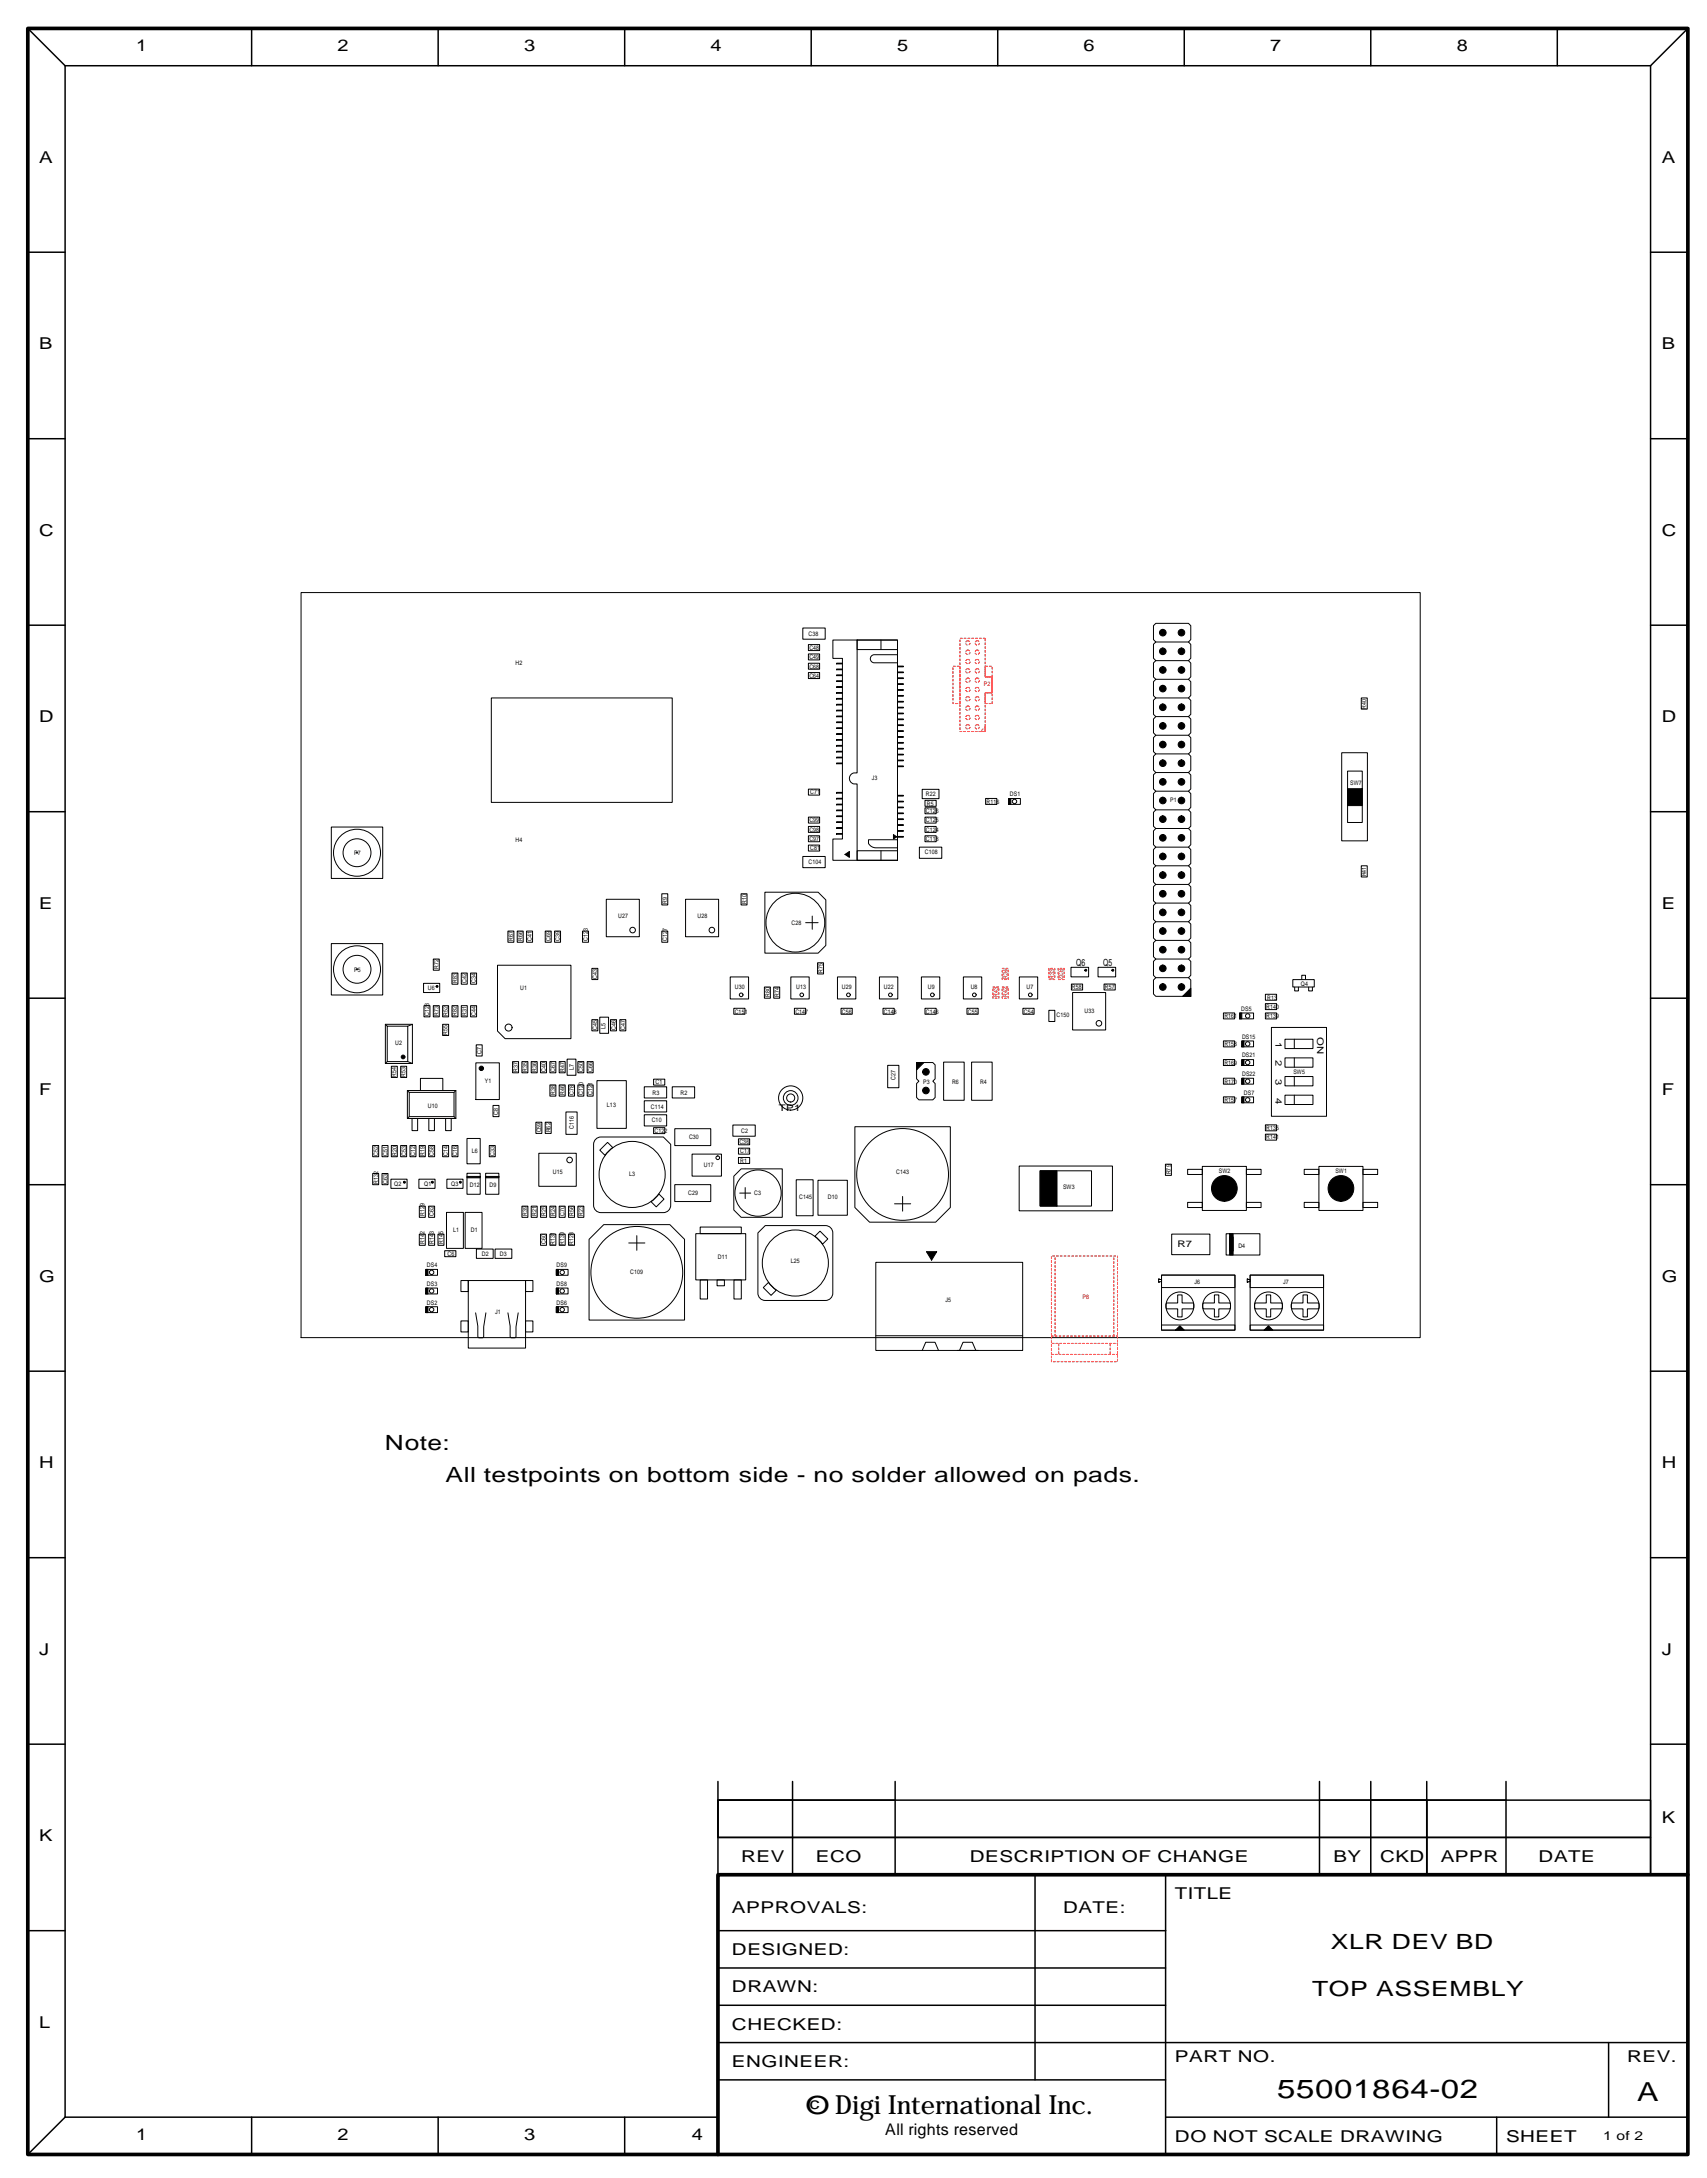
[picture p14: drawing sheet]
<svg xmlns="http://www.w3.org/2000/svg" width="232mm" height="297mm" viewBox="0 0 232 297" stroke-linecap="round" stroke-linejoin="round" font-family="sans-serif">
<defs><g id="words">
<g font-size="3.6">
<text x="173.9" y="285.8">55001864-02</text>
<text x="222.9" y="286.2">A</text>
</g>
<text font-size="3.4" x="109.7" y="287.9">ODigi International Inc.</text>
<g font-size="2.9">
<text x="52.4" y="197.4">Note:</text>
<text x="60.7" y="201.9">All testpoints on bottom side - no solder allowed on pads.</text>
<text x="181.2" y="265.5">XLR DEV BD</text>
<text x="178.7" y="271.9">TOP ASSEMBLY</text>
</g>
<g font-size="2.2">
<text x="18.5" y="6.9">1</text>
<text x="46" y="6.9">2</text>
<text x="71.4" y="6.9">3</text>
<text x="96.8" y="6.9">4</text>
<text x="122.2" y="6.9">5</text>
<text x="147.6" y="6.9">6</text>
<text x="173" y="6.9">7</text>
<text x="198.4" y="6.9">8</text>
<text x="5.3" y="22.2">A</text>
<text x="226.3" y="22.2">A</text>
<text x="5.3" y="47.6">B</text>
<text x="226.3" y="47.6">B</text>
<text x="5.3" y="73">C</text>
<text x="226.3" y="73">C</text>
<text x="5.3" y="98.4">D</text>
<text x="226.3" y="98.4">D</text>
<text x="5.3" y="123.8">E</text>
<text x="226.3" y="123.8">E</text>
<text x="5.3" y="149.2">F</text>
<text x="226.3" y="149.2">F</text>
<text x="5.3" y="174.6">G</text>
<text x="226.3" y="174.6">G</text>
<text x="5.3" y="200">H</text>
<text x="226.3" y="200">H</text>
<text x="5.3" y="225.4">J</text>
<text x="226.3" y="225.4">J</text>
<text x="5.3" y="250.8">K</text>
<text x="226.3" y="248.2">K</text>
<text x="100.9" y="253.6">REV</text>
<text x="111.1" y="253.6">ECO</text>
<text x="132.1" y="253.6">DESCRIPTION OF CHANGE</text>
<text x="181.6" y="253.6">BY</text>
<text x="187.9" y="253.6">CKD</text>
<text x="196.2" y="253.6">APPR</text>
<text x="209.5" y="253.6">DATE</text>
<text x="99.7" y="260.6">APPROVALS:</text>
<text x="144.8" y="260.6">DATE:</text>
<text x="160" y="258.6">TITLE</text>
<text x="99.7" y="266.3">DESIGNED:</text>
<text x="99.7" y="271.3">DRAWN:</text>
<text x="5.3" y="276.2">L</text>
<text x="99.7" y="281.5">ENGINEER:</text>
<text x="99.7" y="276.4">CHECKED:</text>
<text x="160" y="280.9">PART NO.</text>
<text x="221.6" y="280.9">REV.</text>
<text x="110.2" y="287.2">c</text>
<text x="18.5" y="291.4">1</text>
<text x="46" y="291.4">2</text>
<text x="71.4" y="291.4">3</text>
<text x="94.2" y="291.4">4</text>
<text x="120.5" y="290.8">All rights reserved</text>
<text x="160" y="291.7">DO NOT SCALE DRAWING</text>
<text x="205.1" y="291.7">SHEET</text>
</g>
<text font-size="1.7" x="218.3" y="291.4">1 of 2</text>
<g font-size="1.3">
<text x="146.5" y="131.6">Q6</text>
<text x="150.2" y="131.6">Q5</text>
</g>
<g font-size="1.2">
<text x="173.7" y="141.9" transform="rotate(90 173.7 141.9)">1</text>
<text x="179.4" y="141.2" transform="rotate(90 179.4 141.2)">ON</text>
<text x="173.7" y="144.4" transform="rotate(90 173.7 144.4)">2</text>
<text x="173.7" y="146.9" transform="rotate(90 173.7 146.9)">3</text>
<text x="173.7" y="149.5" transform="rotate(90 173.7 149.5)">4</text>
<text x="106.1" y="151.3">TP1</text>
<text x="160.4" y="169.8">R7</text>
</g>
<g font-size=".8">
<text x="110.1" y="86.6">C38</text>
<text x="110.2" y="89.8">C49</text>
<text x="110.2" y="88.5">C48</text>
<text x="70.2" y="90.6">H2</text>
<text x="110.2" y="91.1">C68</text>
<text x="110.2" y="92.3">C64</text>
<text x="186" y="96.5" transform="rotate(-90 186 96.5)">R40</text>
<text x="118.7" y="106.3">J3</text>
<text x="183.9" y="106.9">SW7</text>
<text x="110.2" y="113.3">C98</text>
<text x="110.2" y="112">C99</text>
<text x="110.3" y="108.2">C71</text>
<text x="126.1" y="112">C125</text>
<text x="126.1" y="113.3">C124</text>
<text x="126.1" y="110.7">C126</text>
<text x="126.1" y="108.5">R22</text>
<text x="126.2" y="109.7">R5</text>
<text x="134.3" y="109.5">R116</text>
<text x="137.5" y="108.5">DS1</text>
<text x="159.4" y="109.2">P1</text>
<text x="48.2" y="116.5">P7</text>
<text x="70.2" y="114.7">H4</text>
<text x="110.1" y="117.7">C104</text>
<text x="110.2" y="114.6">C97</text>
<text x="110.3" y="115.8">C81</text>
<text x="126" y="116.3">C108</text>
<text x="126.1" y="114.6">C118</text>
<text x="186" y="119.4" transform="rotate(-90 186 119.4)">R41</text>
<text x="84.2" y="125">U27</text>
<text x="90.8" y="123.1" transform="rotate(-90 90.8 123.1)">R9</text>
<text x="95" y="125">U28</text>
<text x="101.6" y="123.1" transform="rotate(-90 101.6 123.1)">R10</text>
<text x="107.8" y="126">C28</text>
<text x="69.9" y="128.2" transform="rotate(-90 69.9 128.2)">R67</text>
<text x="71.2" y="128.2" transform="rotate(-90 71.2 128.2)">R66</text>
<text x="72.4" y="128.2" transform="rotate(-90 72.4 128.2)">C41</text>
<text x="75" y="128.2" transform="rotate(-90 75 128.2)">C69</text>
<text x="76.2" y="128.2" transform="rotate(-90 76.2 128.2)">C39</text>
<text x="80.1" y="128.2" transform="rotate(-90 80.1 128.2)">C123</text>
<text x="90.8" y="128.2" transform="rotate(-90 90.8 128.2)">C127</text>
<text x="48.2" y="132.3">P5</text>
<text x="58.3" y="134.9">U6</text>
<text x="59.7" y="132" transform="rotate(-90 59.7 132)">R72</text>
<text x="62.3" y="133.9" transform="rotate(-90 62.3 133.9)">R83</text>
<text x="63.5" y="133.9" transform="rotate(-90 63.5 133.9)">C42</text>
<text x="64.8" y="133.9" transform="rotate(-90 64.8 133.9)">C34</text>
<text x="70.8" y="134.9">U1</text>
<text x="81.3" y="133.3" transform="rotate(-90 81.3 133.3)">C43</text>
<text x="100.1" y="134.7">U30</text>
<text x="104.8" y="135.8" transform="rotate(-90 104.8 135.8)">R80</text>
<text x="106.1" y="135.8" transform="rotate(-90 106.1 135.8)">R74</text>
<text x="108.4" y="134.7">U13</text>
<text x="112.1" y="132.5" transform="rotate(-90 112.1 132.5)">R75</text>
<text x="114.7" y="134.7">U29</text>
<text x="120.4" y="134.7">U22</text>
<text x="126.3" y="134.7">U9</text>
<text x="132.2" y="134.7">U8</text>
<text x="139.8" y="134.7">U7</text>
<text x="146" y="134.7">R58</text>
<text x="147.7" y="137.9">U33</text>
<text x="150.5" y="134.7">R57</text>
<text x="169" y="137.7">DS5</text>
<text x="172.4" y="137.4">R140</text>
<text x="172.6" y="136.1">R13</text>
<text x="177.1" y="134.2">Q4</text>
<text x="53.8" y="142.4">U2</text>
<text x="58.5" y="138.4" transform="rotate(-90 58.5 138.4)">C128</text>
<text x="59.7" y="138.4" transform="rotate(-90 59.7 138.4)">R73</text>
<text x="61" y="141" transform="rotate(-90 61 141)">R55</text>
<text x="61" y="138.4" transform="rotate(-90 61 138.4)">R52</text>
<text x="62.2" y="138.4" transform="rotate(-90 62.2 138.4)">R82</text>
<text x="63.5" y="138.4" transform="rotate(-90 63.5 138.4)">R31</text>
<text x="64.8" y="138.4" transform="rotate(-90 64.8 138.4)">C44</text>
<text x="65.6" y="143.6" transform="rotate(-90 65.6 143.6)">C7</text>
<text x="81.3" y="140.3" transform="rotate(-90 81.3 140.3)">C45</text>
<text x="82.5" y="140.1" transform="rotate(-90 82.5 140.1)">L5</text>
<text x="83.9" y="140.3" transform="rotate(-90 83.9 140.3)">C46</text>
<text x="85.1" y="140.3" transform="rotate(-90 85.1 140.3)">C47</text>
<text x="100.1" y="138">C151</text>
<text x="108.3" y="138">C147</text>
<text x="114.7" y="138">C56</text>
<text x="120.4" y="138">C148</text>
<text x="126.1" y="138">C146</text>
<text x="131.8" y="138">C55</text>
<text x="139.4" y="138">C54</text>
<text x="143.9" y="138.6">C150</text>
<text x="166.7" y="142.5">R158</text>
<text x="166.7" y="138.7">R161</text>
<text x="169.1" y="141.5">DS15</text>
<text x="172.4" y="138.7">R139</text>
<text x="54" y="146.7" transform="rotate(-90 54 146.7)">R54</text>
<text x="55.2" y="146.7" transform="rotate(-90 55.2 146.7)">R53</text>
<text x="66" y="147.4">Y1</text>
<text x="70.5" y="146" transform="rotate(-90 70.5 146)">R37</text>
<text x="71.8" y="146" transform="rotate(-90 71.8 146)">R35</text>
<text x="73.1" y="146" transform="rotate(-90 73.1 146)">R36</text>
<text x="74.3" y="146" transform="rotate(-90 74.3 146)">C40</text>
<text x="75.6" y="149.2" transform="rotate(-90 75.6 149.2)">R38</text>
<text x="75.6" y="146" transform="rotate(-90 75.6 146)">C67</text>
<text x="76.9" y="149.2" transform="rotate(-90 76.9 149.2)">R46</text>
<text x="76.9" y="146" transform="rotate(-90 76.9 146)">R47</text>
<text x="78.1" y="149.2" transform="rotate(-90 78.1 149.2)">C78</text>
<text x="78.1" y="145.7" transform="rotate(-90 78.1 145.7)">L7</text>
<text x="79.4" y="149.2" transform="rotate(-90 79.4 149.2)">C120</text>
<text x="79.4" y="146" transform="rotate(-90 79.4 146)">C50</text>
<text x="80.7" y="149.2" transform="rotate(-90 80.7 149.2)">C121</text>
<text x="80.7" y="146" transform="rotate(-90 80.7 146)">C66</text>
<text x="88.9" y="149.1">R3</text>
<text x="89.3" y="147.7">C1</text>
<text x="92.7" y="149.1">R2</text>
<text x="122" y="147.1" transform="rotate(-90 122 147.1)">C27</text>
<text x="125.7" y="147.6">P3</text>
<text x="129.6" y="147.6">R6</text>
<text x="133.5" y="147.6">R4</text>
<text x="166.7" y="145">R169</text>
<text x="166.7" y="147.6">R170</text>
<text x="169.1" y="146.6">DS22</text>
<text x="169.1" y="144">DS21</text>
<text x="169.4" y="149.1">DS7</text>
<text x="176.1" y="146.3">SW5</text>
<text x="58.3" y="150.9">U10</text>
<text x="67.9" y="151.8" transform="rotate(-90 67.9 151.8)">C8</text>
<text x="73.7" y="154.2" transform="rotate(-90 73.7 154.2)">C59</text>
<text x="75" y="154.2" transform="rotate(-90 75 154.2)">R62</text>
<text x="78.1" y="153.7" transform="rotate(-90 78.1 153.7)">C116</text>
<text x="82.7" y="150.7">L13</text>
<text x="88.6" y="151">C114</text>
<text x="88.7" y="152.8">C10</text>
<text x="89.1" y="154.3">C122</text>
<text x="93.8" y="155.2">C30</text>
<text x="100.7" y="155.8">C36</text>
<text x="100.9" y="154.3">C2</text>
<text x="166.7" y="150.1">R157</text>
<text x="172.4" y="153.9">R135</text>
<text x="172.4" y="155.2">R141</text>
<text x="51.5" y="161.2" transform="rotate(-90 51.5 161.2)">R132</text>
<text x="51.5" y="157.4" transform="rotate(-90 51.5 157.4)">C52</text>
<text x="52.7" y="161.2" transform="rotate(-90 52.7 161.2)">C63</text>
<text x="52.7" y="157.4" transform="rotate(-90 52.7 157.4)">C51</text>
<text x="53.7" y="161.5">Q2</text>
<text x="54" y="157.4" transform="rotate(-90 54 157.4)">R20</text>
<text x="55.3" y="157.4" transform="rotate(-90 55.3 157.4)">C53</text>
<text x="56.6" y="157.4" transform="rotate(-90 56.6 157.4)">C12</text>
<text x="57.8" y="161.5">Q1</text>
<text x="57.8" y="157.4" transform="rotate(-90 57.8 157.4)">R19</text>
<text x="59.1" y="157.4" transform="rotate(-90 59.1 157.4)">C58</text>
<text x="61" y="157.4" transform="rotate(-90 61 157.4)">C14</text>
<text x="61.4" y="161.5">Q3</text>
<text x="62.3" y="157.4" transform="rotate(-90 62.3 157.4)">C16</text>
<text x="64" y="161.7">D12</text>
<text x="64.2" y="157.1">L6</text>
<text x="66.7" y="161.7">D9</text>
<text x="67.4" y="157.4" transform="rotate(-90 67.4 157.4)">C33</text>
<text x="75.3" y="159.9">U15</text>
<text x="85.7" y="160.1">L3</text>
<text x="95.9" y="159">U17</text>
<text x="100.8" y="158.4">R1</text>
<text x="100.8" y="157.1">C17</text>
<text x="122" y="159.9">C143</text>
<text x="144.8" y="161.9">SW3</text>
<text x="159.4" y="160" transform="rotate(-90 159.4 160)">R79</text>
<text x="166" y="159.8">SW2</text>
<text x="181.8" y="159.8">SW1</text>
<text x="57.8" y="165.7" transform="rotate(-90 57.8 165.7)">R129</text>
<text x="59.1" y="165.7" transform="rotate(-90 59.1 165.7)">C62</text>
<text x="61.7" y="167.8">L1</text>
<text x="64.1" y="167.8">D1</text>
<text x="71.8" y="165.7" transform="rotate(-90 71.8 165.7)">R39</text>
<text x="73.1" y="165.7" transform="rotate(-90 73.1 165.7)">R21</text>
<text x="74.3" y="165.7" transform="rotate(-90 74.3 165.7)">R25</text>
<text x="75.6" y="165.7" transform="rotate(-90 75.6 165.7)">R24</text>
<text x="76.9" y="165.7" transform="rotate(-90 76.9 165.7)">C70</text>
<text x="78.1" y="165.7" transform="rotate(-90 78.1 165.7)">R56</text>
<text x="79.4" y="165.7" transform="rotate(-90 79.4 165.7)">R23</text>
<text x="93.7" y="162.8">C29</text>
<text x="102.7" y="162.8">C3</text>
<text x="108.8" y="163.3">C145</text>
<text x="112.8" y="163.3">D10</text>
<text x="57.8" y="169.5" transform="rotate(-90 57.8 169.5)">R142</text>
<text x="58.1" y="172.6">DS4</text>
<text x="59.1" y="169.5" transform="rotate(-90 59.1 169.5)">R143</text>
<text x="60.4" y="169.5" transform="rotate(-90 60.4 169.5)">R145</text>
<text x="60.9" y="171.1">C6</text>
<text x="65.6" y="171.1">D2</text>
<text x="68" y="171.1">D3</text>
<text x="74.3" y="169.5" transform="rotate(-90 74.3 169.5)">C60</text>
<text x="75.6" y="169.5" transform="rotate(-90 75.6 169.5)">R131</text>
<text x="75.8" y="172.6">DS9</text>
<text x="76.8" y="169.5" transform="rotate(-90 76.8 169.5)">R130</text>
<text x="78.1" y="169.5" transform="rotate(-90 78.1 169.5)">R128</text>
<text x="85.8" y="173.5">C109</text>
<text x="97.8" y="171.5">D11</text>
<text x="107.7" y="172">L25</text>
<text x="168.6" y="169.9">D4</text>
<text x="58.1" y="177.7">DS2</text>
<text x="58.1" y="175.1">DS3</text>
<text x="67.4" y="178.9">J1</text>
<text x="75.8" y="177.7">DS6</text>
<text x="75.8" y="175.1">DS8</text>
<text x="128.8" y="177.3">J5</text>
<text x="162.7" y="174.9">J6</text>
<text x="174.7" y="174.9">J7</text>
</g>
<g font-size=".8" fill="#f00">
<text x="134" y="93.5">P2</text>
<text x="135.9" y="135.8" transform="rotate(-90 135.9 135.8)">R43</text>
<text x="137.2" y="135.8" transform="rotate(-90 137.2 135.8)">R42</text>
<text x="137.2" y="133.3" transform="rotate(-90 137.2 133.3)">R34</text>
<text x="143.6" y="133.3" transform="rotate(-90 143.6 133.3)">R33</text>
<text x="144.2" y="132" transform="rotate(90 144.2 132)">R32</text>
<text x="147.4" y="176.9">P8</text>
</g>
</g></defs>
<g fill="none" stroke="#000" stroke-width=".14">
<path d="M41 80.7h152.4v101.5h-152.4zM66.9 95.1h24.6v14.2h-24.6zM109.3 85.5h3.1v1.6h-3.1zM110.1 90.3h1.5v.8h-1.5zM110.1 89.1h1.5v.8h-1.5zM110.1 91.6h1.5v.8h-1.5zM110.1 87.8h1.5v.8h-1.5zM113.4 87.2h8.8v30h-8.8v-2.9h1.3v-24.6h-1.3zM116.7 87.2h5.5v1.3h-5.5zM116.7 87.2v18.1a.79 .79 0 0 0-1 .7 .79 .79 0 0 0 1 .8v10.4M120 87.2v1.3M122.2 90.3h-3.2a.55 .55 0 0 1-.5-.6 .55 .55 0 0 1 .5-.5h3.2v1.1"/>
<path d="M157.1 85.2l.3-.3h4.4l.4 .3v1.9l-.4 .3 .4 .4v1.8l-.4 .4 .4 .3v1.9l-.4 .3 .4 .3v1.9l-.4 .4 .4 .3v1.9l-.4 .3 .4 .3v1.9l-.4 .3 .4 .4v1.9l-.4 .3 .4 .3v1.9l-.4 .3 .4 .3v2l-.4 .3 .4 .3v1.9l-.4 .3 .4 .3v1.9l-.4 .3 .4 .4v1.8l-.4 .4 .4 .3v1.9l-.4 .3 .4 .3v1.9l-.4 .4 .4 .3v1.9l-.4 .3 .4 .3v1.9l-.4 .3 .4 .4v1.9l-.4 .3 .4 .3v1.9l-.4 .3 .4 .3v1.9l-.4 .4 .4 .3v2.2h-4.8l-.3-.3v-1.9l.3-.3-.3-.4v-1.9l.3-.3-.3-.3v-1.9l.3-.3-.3-.3v-1.9l.3-.4-.3-.3v-1.9l.3-.3-.3-.3v-1.9l.3-.3-.3-.4v-1.9l.3-.3-.3-.3v-1.9l.3-.3-.3-.4v-1.8l.3-.4-.3-.3v-1.9l.3-.3-.3-.3v-1.9l.3-.3-.3-.3v-2l.3-.3-.3-.3v-1.9l.3-.3-.3-.3v-1.9l.3-.4-.3-.3v-1.9l.3-.3-.3-.3v-1.9l.3-.3-.3-.3v-2l.3-.3-.3-.3v-1.9l.3-.3-.3-.4v-1.9l.3-.3-.3-.3zM157.4 92.5h4.4M157.4 97.6h4.4M157.4 90h4.4M157.4 95.1h4.4M157.4 87.4h4.4M185.4 95.1h.8v1.5h-.8zM45.1 112.6h7v7h-7zM48.5 116.1h.2M48.6 116v.2M109.3 116.6h3.1v1.6h-3.1zM110.1 113.8h1.5v.8h-1.5z"/>
<path d="M110.1 107.5h1.5v.8h-1.5zM110.1 112.6h1.5v.8h-1.5zM110.1 115.1h1.5v.8h-1.5zM110.1 111.3h1.5v.8h-1.5zM116.7 115.9h5.5v1.3h-5.5zM120 115.9v1.3M122.2 115.5h-2.9a.98 .98 0 0 1-1-1.1h3.9v1.1M125.2 115.4h3v1.5h-3zM125.6 107.5h2.3v1.3h-2.3zM126 111.3h1.5v.8h-1.5zM126 112.6h1.5v.8h-1.5zM126 113.8h1.5v.8h-1.5z"/>
<path d="M126 110h1.5v.8h-1.5zM126 109h1.5v.8h-1.5zM134.2 108.7h1.5v.9h-1.5zM137.4 108.8h1.6v.8h-1.6zM157.4 102.7h4.4M157.4 110.3h4.4M157.4 115.4h4.4M157.4 100.1h4.4M157.4 112.8h4.4M157.4 107.8h4.4M157.4 117.9h4.4M157.4 105.2h4.4"/>
<path d="M182.7 102.5h3.5v12h-3.5zM183.5 105h2v7h-2zM185.4 117.9h.8v1.5h-.8zM45.1 128.5h7v7h-7zM48.5 132h.2M48.6 131.9v.2M52.5 139.5h3.7v5.3h-3.7zM52.5 139.5l.2 .3M52.7 139.8h2.8v4.8h-2.8zM56.2 139.5l-.7 .3M57.7 133.9h2.2v1.3h-2.2zM57.7 137h.8v1.5h-.8z"/>
<path d="M59 130.6h.8v1.5h-.8zM59 137h.8v1.5h-.8zM60.3 137h.8v1.5h-.8zM60.3 139.5h.8v1.5h-.8zM61.5 132.5h.9v1.5h-.9zM61.5 137h.9v1.5h-.9zM62.8 137h.8v1.5h-.8zM62.8 132.5h.8v1.5h-.8zM64.1 132.5h.8v1.5h-.8zM64.1 137h.8v1.5h-.8zM67.7 131.5h10v10h-8.9l-1.1-1.1zM69.2 126.8h.8v1.5h-.8z"/>
<path d="M70.4 126.8h.8v1.5h-.8zM71.7 126.8h.8v1.5h-.8zM74.2 126.8h.9v1.5h-.9zM75.5 126.8h.8v1.5h-.8zM79.3 126.8h.8v1.5h-.8zM80.6 138.9h.8v1.5h-.8zM80.6 131.9h.8v1.5h-.8zM81.7 138.5h1.2v2.2h-1.2zM82.6 122.5h4.5v5.1h-4.5zM83.1 138.9h.8v1.5h-.8zM84.4 138.9h.8v1.5h-.8zM90.1 126.8h.8v1.5h-.8z"/>
<path d="M90.1 121.7h.8v1.6h-.8zM93.4 122.5h4.5v5.1h-4.5zM99.4 133.1h2.5v3h-2.5zM99.9 137.3h1.5v.8h-1.5zM100.9 121.7h.8v1.6h-.8zM104.1 134.4h.8v1.6h-.8zM104.2 121.5h7.2l1.1 1.1v6.2l-1.1 1h-7.2zM105.4 134.4h.8v1.6h-.8zM107.7 133.1h2.5v3h-2.5zM108.2 137.3h1.5v.8h-1.5zM109.7 125.7h1.7M110.6 124.8v1.8"/>
<path d="M111.3 131.1h.8v1.5h-.8zM114 133.1h2.5v3h-2.5zM114.5 137.3h1.6v.8h-1.6zM119.8 133.1h2.5v3h-2.5zM120.2 137.3h1.6v.8h-1.6zM125.5 133.1h2.5v3h-2.5zM126 137.3h1.5v.8h-1.5zM131.2 133.1h2.5v3h-2.5zM131.7 137.3h1.5v.8h-1.5zM138.8 133.1h2.5v3h-2.5zM139.3 137.3h1.5v.8h-1.5zM142.8 137.6h.8v1.5h-.8z"/>
<path d="M145.8 131.7h2.4v1.3h-2.4zM145.9 134h1.5v.8h-1.5zM146.1 135.2h4.5v5.1h-4.5zM149.5 131.7h2.4v1.3h-2.4zM150.3 134h1.6v.8h-1.6zM157.4 125.5h4.4M157.4 128.1h4.4M157.4 120.5h4.4M157.4 130.6h4.4M157.4 123h4.4M157.4 133.2h4.4M166.6 138h1.5v.8h-1.5z"/>
<path d="M168.8 138h1.9v.8h-1.9zM172.3 136.7h1.5v.8h-1.5zM172.3 135.4h1.5v.8h-1.5zM172.3 138h1.5v.8h-1.5zM173.1 139.9h7.5v12.1h-7.5zM176 133.4h3v1h-3zM176.3 134.5v.5h.5v-.5M177.3 133.4v-.6h.5v.6M178.2 134.5v.5h.5v-.5M50.7 156h.9v1.5h-.9zM50.7 159.8h.9v1.6h-.9zM52 156h.8v1.5h-.8z"/>
<path d="M52 159.8h.8v1.6h-.8zM52.7 144.6l-.2 .2M53.3 145.2h.8v1.5h-.8zM53.3 156h.8v1.5h-.8zM54.6 156h.8v1.5h-.8zM54.6 145.2h.8v1.5h-.8zM55.5 148.5h6.6v3.8h-6.6zM55.5 148.5l.2 .3h6.1l.3-.3M55.5 152.3l.2-.2h6.1l.3 .2M55.5 144.6l.7 .2M55.7 148.8v3.3M55.8 156h.8v1.5h-.8z"/>
<path d="M56.1 152.3v1.7h.8v-1.7M57.1 156h.8v1.5h-.8zM57.3 148.5v-1.6h3v1.6M58.4 156h.8v1.5h-.8zM58.4 152.3v1.7h.8v-1.7M60.3 156h.8v1.5h-.8zM60.7 152.3v1.7h.7v-1.7M61.5 156h.9v1.5h-.9zM61.8 148.8v3.3M63.6 155.1h1.8v3.4h-1.8zM63.6 159.8h1.8v2.9h-1.8zM64.8 144.8h3.2v5h-3.2z"/>
<path d="M64.8 142.3h.9v1.5h-.9zM66.1 159.8h1.8v2.9h-1.8zM66.6 156h.8v1.5h-.8zM67.1 150.6h.8v1.5h-.8zM69.8 144.6h.8v1.5h-.8zM71.1 144.6h.8v1.5h-.8zM72.3 144.6h.9v1.5h-.9zM73 152.8h.8v1.6h-.8zM73.4 157.1h5.1v4.5h-5.1zM73.6 144.6h.8v1.5h-.8zM74.2 152.8h.9v1.6h-.9zM74.9 144.6h.8v1.5h-.8z"/>
<path d="M74.9 147.8h.8v1.5h-.8zM76.1 144.6h.9v1.5h-.9zM76.1 147.8h.9v1.5h-.9zM77.1 151.4h1.5v3.1h-1.5zM77.2 144.2h1.2v2.2h-1.2zM77.4 147.8h.8v1.5h-.8zM78.7 144.6h.8v1.5h-.8zM78.7 147.8h.8v1.5h-.8zM80 144.6h.8v1.5h-.8zM80 147.8h.8v1.5h-.8zM81.1 155.1l.3-.2h.4h8.5l1 1v8.3a1 1 0 0 1-1 1h-8.5a1 1 0 0 1-1-1v-8.3l.1-.4zM81.3 147.2h4v6.5h-4z"/>
<path d="M82.7 155.6l.7 .7-1 1.1-.7-.8zM87.7 148h3.1v1.5h-3.1zM87.7 151.8h3.1v1.6h-3.1zM87.7 149.9h3.1v1.5h-3.1zM89 153.6h1.5v.8h-1.5zM89 147h1.5v.8h-1.5zM91.5 148h3.1v1.5h-3.1zM91.9 153.7h4.9v2.3h-4.9zM94.2 157.2h4v3h-4zM99.8 153.2h3v1.5h-3zM100.6 155.1h1.5v.8h-1.5zM100.6 157.6h1.5v.9h-1.5z"/>
<path d="M100.6 156.4h1.5v.8h-1.5zM116.4 153.5h13v11l-2 2h-9l-2-2zM120.9 145.1h1.5v3h-1.5zM124.8 144.7h2.2l.3 .3v1.9l-.3 .4 .3 .3v1.9l-.3 .3h-1.9l-.3-.3v-1.9l.3-.3-.3-.4zM128.5 144.7h2.8v5.2h-2.8zM132.3 144.7h2.8v5.2h-2.8zM138.8 158.8h12.7v6.1h-12.7zM141.6 159.5h7v4.8h-7zM158.7 158.6h.8v1.5h-.8zM161.7 159.3h2v.7h-2zM163.7 158.9h6v6h-6zM166.6 141.8h1.5v.8h-1.5z"/>
<path d="M166.6 149.4h1.5v.8h-1.5zM166.6 144.3h1.5v.8h-1.5zM166.6 146.8h1.5v.9h-1.5zM169.1 146.9h1.6v.8h-1.6zM169.1 149.4h1.6v.8h-1.6zM169.1 144.3h1.6v.8h-1.6zM169.1 141.8h1.6v.8h-1.6zM169.7 159.3h2v.7h-2zM172.3 153.2h1.5v.8h-1.5zM172.3 154.5h1.5v.8h-1.5zM175 141.5h3.8v1.3h-3.8zM175 144.1h3.8v1.2h-3.8z"/>
<path d="M175 146.6h3.8v1.3h-3.8zM175 149.2h3.8v1.2h-3.8zM176.3 141.5v1.3M176.3 144.1v1.2M176.3 146.6v1.3M176.3 149.2v1.2M177.6 159.3h2v.7h-2zM179.6 158.9h6v6h-6zM185.6 159.3h2v.7h-2zM53.2 160.6h2.2v1.2h-2.2zM57 160.6h2.2v1.2h-2.2zM57.1 168.1h.8v1.5h-.8z"/>
<path d="M57.1 164.3h.8v1.5h-.8zM58 178h1.6v.8h-1.6zM58 172.9h1.6v.8h-1.6zM58 175.4h1.6v.8h-1.6zM58.4 168.1h.8v1.5h-.8zM58.4 164.3h.8v1.5h-.8zM59.6 168.1h.9v1.5h-.9zM60.6 170.3h1.5v.9h-1.5zM60.8 165.1h2.3v4.9h-2.3zM60.9 160.6h2.2v1.2h-2.2zM62.8 174.4h1v1.5h-1zM62.8 179.9h1v1.5h-1z"/>
<path d="M63.3 165.1h2.3v4.9h-2.3zM63.8 174.4h7.8v9.2h-7.8zM64.8 178.8l.3 1.8v1.4l.2 .2h.4l.2-.2v-1.3l.3-1.9M64.9 170.1h2.3v1.3h-2.3zM67.4 170.1h2.3v1.3h-2.3zM69.2 178.8l.3 1.8v1.4l.2 .2h.4l.2-.2v-1.3l.3-1.9M71.1 164.3h.8v1.5h-.8zM71.6 174.4h1v1.5h-1zM71.6 179.9h1v1.5h-1zM72.3 164.3h.9v1.5h-.9zM73.6 168.1h.8v1.5h-.8zM73.6 164.3h.8v1.5h-.8z"/>
<path d="M74.9 164.3h.8v1.5h-.8zM74.9 168.1h.8v1.5h-.8zM75.8 178h1.6v.8h-1.6zM75.8 172.9h1.6v.8h-1.6zM75.8 175.4h1.6v.8h-1.6zM76.1 164.3h.9v1.5h-.9zM76.2 168.1h.8v1.5h-.8zM77.4 164.3h.8v1.5h-.8zM77.4 168.1h.8v1.5h-.8zM78.7 164.3h.8v1.5h-.8zM80.2 168.8l2-2h9l2 2v11h-13zM85.6 169.3h2.2"/>
<path d="M86.7 168.3v2M88.7 163.7l1-1.1 .7 .7-1 1.1zM91.9 161.3h4.9v2.3h-4.9zM94.7 168h6.8v6.3h-6.8zM95.3 167.1h5.6v.9h-5.6zM95.3 174.3h1v2.6h-1zM97.6 174.3h1v.8h-1zM99.9 160.2l1-1h5.6v6.6h-5.6l-1-1zM99.9 174.3h1v2.6h-1zM100.7 162.5h1.5M101.5 161.7v1.5M103.2 167.9l1-1h8.2a1 1 0 0 1 1 1v8.2a1 1 0 0 1-1 1h-8.2a1 1 0 0 1-1-1z"/>
<path d="M104.6 174.7l1.1 1-.7 .7-1.1-1zM108.4 160.7h2.3v4.9h-2.3zM111 168.4l.7-.7 1 1-.7 .7zM111.4 160.7h4v4.8h-4zM119.3 171.9h20v12h-20zM121.8 164h2.2M122.9 163v2M157.8 174.2h.1v.1h.3v.3h-.3v.1h-.1zM158.2 173.7h10v1.7h-10zM158.2 173.7h10v7.5h-10zM158.8 177.5h1.6v-1.1h.6v1.1h1.5v.8h-1.5v1.1h-.6v-1.1h-1.6zM159.6 168.1h5.2v2.8h-5.2z"/>
<path d="M161.7 163.8h2v.7h-2zM163.8 177.5h1.6v-1.1h.6v1.1h1.5v.8h-1.5v1.1h-.6v-1.1h-1.6zM167 168h4.6v2.9h-4.6zM169.7 163.8h2v.7h-2zM169.8 174.2h.1v.1h.3v.3h-.3v.1h-.1zM170.2 173.7h10v1.7h-10zM170.2 173.7h10v7.5h-10zM170.9 177.5h1.5v-1.1h.6v1.1h1.6v.8h-1.6v1.1h-.6v-1.1h-1.5zM175.9 177.5h1.5v-1.1h.6v1.1h1.6v.8h-1.6v1.1h-.6v-1.1h-1.5zM177.6 163.8h2v.7h-2zM185.6 163.8h2v.7h-2zM119.3 181.9h20"/>
<path d="M125.6 183.9l.5-1.1h1.2l.5 1.1M130.4 183.9h2.8M130.7 183.9l.4-1.1h1.3l.5 1.1M158.2 180.5h10v.7h-10zM170.2 180.5h10v.7h-10z"/>
<circle cx="48.6" cy="116.1" r="3.2"/>
<circle cx="48.6" cy="116.1" r="1.9"/>
<circle cx="138.2" cy="109.2" r=".3"/>
<circle cx="48.6" cy="132" r="3.2"/>
<circle cx="48.6" cy="132" r="1.9"/>
<circle cx="69.3" cy="140" r=".48"/>
<circle cx="86.1" cy="126.7" r=".38"/>
<circle cx="96.9" cy="126.7" r=".38"/>
<circle cx="100.9" cy="135.5" r=".25"/>
<circle cx="108.3" cy="125.7" r="4"/>
<circle cx="109.2" cy="135.5" r=".25"/>
<circle cx="115.5" cy="135.5" r=".25"/>
<circle cx="121.2" cy="135.5" r=".25"/>
<circle cx="127" cy="135.5" r=".25"/>
<circle cx="132.7" cy="135.5" r=".25"/>
<circle cx="140.3" cy="135.5" r=".25"/>
<circle cx="149.6" cy="139.4" r=".38"/>
<circle cx="169.9" cy="138.4" r=".3"/>
<circle cx="77.6" cy="158" r=".38"/>
<circle cx="86.1" cy="160" r="4.5"/>
<circle cx="97.7" cy="157.7" r=".25"/>
<circle cx="107.7" cy="149.5" r="1"/>
<circle cx="107.7" cy="149.5" r=".55"/>
<circle cx="107.7" cy="149.5" r="1.65"/>
<circle cx="122.9" cy="160" r="6.3"/>
<circle cx="169.9" cy="144.7" r=".3"/>
<circle cx="169.9" cy="142.2" r=".3"/>
<circle cx="169.9" cy="147.3" r=".3"/>
<circle cx="169.9" cy="149.8" r=".3"/>
<circle cx="58.8" cy="173.3" r=".3"/>
<circle cx="58.8" cy="175.8" r=".3"/>
<circle cx="58.8" cy="178.4" r=".3"/>
<circle cx="76.6" cy="178.4" r=".3"/>
<circle cx="76.6" cy="173.3" r=".3"/>
<circle cx="76.6" cy="175.8" r=".3"/>
<circle cx="86.7" cy="173.3" r="6.3"/>
<circle cx="103.2" cy="162.5" r="3.2"/>
<circle cx="108.3" cy="172" r="4.5"/>
<circle cx="160.7" cy="177.9" r="1.9"/>
<circle cx="165.7" cy="177.9" r="1.9"/>
<circle cx="172.7" cy="177.9" r="1.9"/>
<circle cx="177.7" cy="177.9" r="1.9"/>
</g>
<g fill="none" stroke="#000" stroke-width=".2">
<path d="M3.8 3.9l5.1 5.1M8.9 9h215.9M8.9 9v279.4M34.3 3.9v5.1M59.7 3.9v5.1M85.1 3.9v5.1M110.5 3.9v5.1M135.9 3.9v5.1M161.3 3.9v5.1M186.7 3.9v5.1M212.1 3.9v5.1M224.8 9v246.3"/>
<path d="M229.8 3.9l-5 5.1M3.8 34.4h5.1M224.8 34.4h5M3.8 59.8h5.1M224.8 59.8h5M3.8 85.2h5.1M224.8 85.2h5M3.8 110.6h5.1M224.8 110.6h5M3.8 136h5.1M224.8 136h5M3.8 161.4h5.1"/>
<path d="M224.8 161.4h5M3.8 186.8h5.1M224.8 186.8h5M3.8 212.2h5.1M224.8 212.2h5M3.8 237.6h5.1M224.8 237.6h5M97.8 245.2h10.1v5.1h-10.1zM97.8 245.2h127v5.1h-127zM97.8 255.3h60.9v7.7h-60.9zM97.8 255.3v-10.1h24.1v10.1h-14M97.8 242.6v2.6"/>
<path d="M107.9 250.3h116.9v5h-116.9zM107.9 242.6v2.6M121.9 242.6v2.6M140.9 255.3v28M179.7 255.3v-10.1h14.6v10.1h-5.1M179.7 242.6v2.6M186.7 255.3v-10.1h7.6v10.1h1.9M186.7 242.6v2.6M194.3 255.3v-10.1h10.8v10.1h-3.2M194.3 242.6v2.6M205.1 242.6v2.6M3.8 263h5.1"/>
<path d="M97.8 278.2h132M97.8 268h60.9M97.8 273.1h60.9M158.7 263v30.4M219.1 278.2v10.2M8.9 288.4l-5.1 5M8.9 288.4h88.9M34.3 288.4v5M59.7 288.4v5M85.1 288.4v5M97.8 283.3h60.9M158.7 288.4h71.1"/>
<path d="M203.8 288.4v5"/>
</g>
<path d="M3.8 3.9h226v289.5h-226zM229.8 255.3h-132v38.1" fill="none" stroke="#000" stroke-width=".5"/>
<g fill="#000" stroke="#000" stroke-width=".14">
<path d="M115.1 116.4l.6-.4v.8zM121.7 113.7l.4 .3-.4 .3zM161 135.7l1.2-1.1v1.1zM124.8 144.7h1l-1 1zM126.2 170.5h1.4l-.7 1.1zM160.7 180.6l.6 .6h-1.2zM172.7 180.6l.6 .6h-1.2z"/>
<path d="M113.9 93.5h.8v.1h-.8z" fill-rule="evenodd"/>
<path d="M113.9 99.1h.8v.1h-.8z" fill-rule="evenodd"/>
<path d="M113.9 98.3h.8v.1h-.8z" fill-rule="evenodd"/>
<path d="M113.9 97.5h.8v.1h-.8z" fill-rule="evenodd"/>
<path d="M113.9 96.7h.8v.1h-.8z" fill-rule="evenodd"/>
<path d="M113.9 95.9h.8v.1h-.8z" fill-rule="evenodd"/>
<path d="M113.9 95.1h.8v.1h-.8z" fill-rule="evenodd"/>
<path d="M113.9 94.3h.8v.1h-.8z" fill-rule="evenodd"/>
<path d="M113.9 92.7h.8v.1h-.8z" fill-rule="evenodd"/>
<path d="M113.9 91.9h.8v.1h-.8z" fill-rule="evenodd"/>
<path d="M113.9 91.1h.8v.1h-.8z" fill-rule="evenodd"/>
<path d="M113.9 90.3h.8v.1h-.8z" fill-rule="evenodd"/>
<path d="M122.2 93.9h.8v.1h-.8z" fill-rule="evenodd"/>
<path d="M122.2 99.5h.8v.1h-.8z" fill-rule="evenodd"/>
<path d="M122.2 98.7h.8v.1h-.8z" fill-rule="evenodd"/>
<path d="M122.2 97.9h.8v.1h-.8z" fill-rule="evenodd"/>
<path d="M122.2 97.1h.8v.1h-.8z" fill-rule="evenodd"/>
<path d="M122.2 96.3h.8v.1h-.8z" fill-rule="evenodd"/>
<path d="M122.2 95.5h.8v.1h-.8z" fill-rule="evenodd"/>
<path d="M122.2 94.7h.8v.1h-.8z" fill-rule="evenodd"/>
<path d="M122.2 93.1h.8v.1h-.8z" fill-rule="evenodd"/>
<path d="M122.2 92.3h.8v.1h-.8z" fill-rule="evenodd"/>
<path d="M122.2 91.5h.8v.1h-.8z" fill-rule="evenodd"/>
<path d="M122.2 90.7h.8v.1h-.8z" fill-rule="evenodd"/>
<path d="M113.9 113.5h.8v.1h-.8z" fill-rule="evenodd"/>
<path d="M113.9 112.7h.8v.1h-.8z" fill-rule="evenodd"/>
<path d="M113.9 111.9h.8v.1h-.8z" fill-rule="evenodd"/>
<path d="M113.9 111.1h.8v.1h-.8z" fill-rule="evenodd"/>
<path d="M113.9 110.3h.8v.1h-.8z" fill-rule="evenodd"/>
<path d="M113.9 109.5h.8v.1h-.8z" fill-rule="evenodd"/>
<path d="M113.9 103.9h.8v.1h-.8z" fill-rule="evenodd"/>
<path d="M113.9 103.1h.8v.1h-.8z" fill-rule="evenodd"/>
<path d="M113.9 102.3h.8v.1h-.8z" fill-rule="evenodd"/>
<path d="M113.9 101.5h.8v.1h-.8z" fill-rule="evenodd"/>
<path d="M113.9 100.7h.8v.1h-.8z" fill-rule="evenodd"/>
<path d="M113.9 99.9h.8v.1h-.8z" fill-rule="evenodd"/>
<path d="M113.9 108.7h.8v.1h-.8z" fill-rule="evenodd"/>
<path d="M113.9 107.9h.8v.1h-.8z" fill-rule="evenodd"/>
<path d="M122.2 113.9h.8v.1h-.8z" fill-rule="evenodd"/>
<path d="M122.2 113.1h.8v.1h-.8z" fill-rule="evenodd"/>
<path d="M122.2 112.3h.8v.1h-.8z" fill-rule="evenodd"/>
<path d="M122.2 111.5h.8v.1h-.8z" fill-rule="evenodd"/>
<path d="M122.2 110.7h.8v.1h-.8z" fill-rule="evenodd"/>
<path d="M122.2 109.9h.8v.1h-.8z" fill-rule="evenodd"/>
<path d="M122.2 104.3h.8v.1h-.8z" fill-rule="evenodd"/>
<path d="M122.2 103.5h.8v.1h-.8z" fill-rule="evenodd"/>
<path d="M122.2 102.7h.8v.1h-.8z" fill-rule="evenodd"/>
<path d="M122.2 101.9h.8v.1h-.8z" fill-rule="evenodd"/>
<path d="M122.2 101.1h.8v.1h-.8z" fill-rule="evenodd"/>
<path d="M122.2 100.3h.8v.1h-.8z" fill-rule="evenodd"/>
<path d="M122.2 109.1h.8v.1h-.8z" fill-rule="evenodd"/>
<path d="M122.2 108.3h.8v.1h-.8z" fill-rule="evenodd"/>
<path d="M137.4 108.8h.3v.8h-.3z" fill-rule="evenodd"/>
<path d="M183.5 107.4h2v2.3h-2z" fill-rule="evenodd"/>
<path d="M168.8 138h.3v.8h-.3z" fill-rule="evenodd"/>
<path d="M169.1 146.9h.3v.8h-.3z" fill-rule="evenodd"/>
<path d="M169.1 149.4h.3v.8h-.3z" fill-rule="evenodd"/>
<path d="M169.1 144.3h.3v.8h-.3z" fill-rule="evenodd"/>
<path d="M169.1 141.8h.3v.8h-.3z" fill-rule="evenodd"/>
<path d="M58 178h.3v.8h-.3z" fill-rule="evenodd"/>
<path d="M58 172.9h.3v.8h-.3z" fill-rule="evenodd"/>
<path d="M58 175.4h.3v.8h-.3z" fill-rule="evenodd"/>
<path d="M63.6 160.2h1.8v.2h-1.8z" fill-rule="evenodd"/>
<path d="M66.1 160.2h1.8v.2h-1.8z" fill-rule="evenodd"/>
<path d="M75.8 178h.3v.8h-.3z" fill-rule="evenodd"/>
<path d="M75.8 172.9h.3v.8h-.3z" fill-rule="evenodd"/>
<path d="M75.8 175.4h.3v.8h-.3z" fill-rule="evenodd"/>
<path d="M141.6 159.5h2.3v4.8h-2.3z" fill-rule="evenodd"/>
<path d="M167.4 168h.5v2.9h-.5z" fill-rule="evenodd"/>
<path d="M167.4 168.5h.5v1.9h-.5z" fill-rule="evenodd"/>
<circle cx="158.3" cy="91.2" r=".45"/>
<circle cx="158.3" cy="93.8" r=".45"/>
<circle cx="158.3" cy="98.9" r=".45"/>
<circle cx="158.3" cy="88.7" r=".45"/>
<circle cx="158.3" cy="86.2" r=".45"/>
<circle cx="158.3" cy="96.3" r=".45"/>
<circle cx="160.9" cy="93.8" r=".45"/>
<circle cx="160.9" cy="96.3" r=".45"/>
<circle cx="160.9" cy="88.7" r=".45"/>
<circle cx="160.9" cy="86.2" r=".45"/>
<circle cx="160.9" cy="98.9" r=".45"/>
<circle cx="160.9" cy="91.2" r=".45"/>
<circle cx="158.3" cy="109" r=".45"/>
<circle cx="158.3" cy="106.5" r=".45"/>
<circle cx="158.3" cy="114.1" r=".45"/>
<circle cx="158.3" cy="101.4" r=".45"/>
<circle cx="158.3" cy="116.6" r=".45"/>
<circle cx="158.3" cy="119.2" r=".45"/>
<circle cx="158.3" cy="103.9" r=".45"/>
<circle cx="158.3" cy="111.6" r=".45"/>
<circle cx="160.9" cy="109" r=".45"/>
<circle cx="160.9" cy="119.2" r=".45"/>
<circle cx="160.9" cy="101.4" r=".45"/>
<circle cx="160.9" cy="116.6" r=".45"/>
<circle cx="160.9" cy="111.6" r=".45"/>
<circle cx="160.9" cy="106.5" r=".45"/>
<circle cx="160.9" cy="103.9" r=".45"/>
<circle cx="160.9" cy="114.1" r=".45"/>
<circle cx="59.5" cy="134.3" r=".13"/>
<circle cx="147.9" cy="132.1" r=".13"/>
<circle cx="151.5" cy="132.1" r=".13"/>
<circle cx="158.3" cy="134.4" r=".45"/>
<circle cx="158.3" cy="121.7" r=".45"/>
<circle cx="158.3" cy="129.3" r=".45"/>
<circle cx="158.3" cy="124.3" r=".45"/>
<circle cx="158.3" cy="131.9" r=".45"/>
<circle cx="158.3" cy="126.8" r=".45"/>
<circle cx="160.9" cy="131.9" r=".45"/>
<circle cx="160.9" cy="129.3" r=".45"/>
<circle cx="160.9" cy="134.4" r=".45"/>
<circle cx="160.9" cy="126.8" r=".45"/>
<circle cx="160.9" cy="121.7" r=".45"/>
<circle cx="160.9" cy="124.3" r=".45"/>
<circle cx="54.9" cy="144" r=".25"/>
<circle cx="65.5" cy="145.5" r=".3"/>
<circle cx="126.1" cy="146" r=".45"/>
<circle cx="126.1" cy="148.5" r=".45"/>
<circle cx="55.1" cy="161" r=".13"/>
<circle cx="58.9" cy="161" r=".13"/>
<circle cx="62.7" cy="161" r=".13"/>
<circle cx="166.7" cy="161.9" r="1.75"/>
<circle cx="182.6" cy="161.9" r="1.75"/>
</g>
<g fill="none" stroke="#f00" stroke-width=".14" stroke-dasharray=".3 .3">
<path d="M129.8 90.7h.9v5.1h-.9zM130.7 86.9h3.5v5.3h.9v2.2h-.9v5.2h-3.5zM133.5 99.6l.7-.6v.6zM134.2 90.7h.9v5.1h-.9v-1.4h.9v-2.2h-.9zM135.2 134.4h.8v1.6h-.8zM136.5 131.9h.8v1.5h-.8zM136.5 134.4h.8v1.6h-.8zM142.8 131.9h.8v1.5h-.8zM144.1 131.9h.8v1.5h-.8zM143.2 171.1h9v14.4h-9zM143.2 182h9M143.2 184.5h9"/>
<path d="M143.3 183h8.9M143.7 182v-10.9M144.2 184.4v-1.4M151.2 184.4v-1.4M151.7 182v-10.9"/>
<circle cx="131.8" cy="92.6" r=".3"/>
<circle cx="131.8" cy="91.4" r=".3"/>
<circle cx="131.8" cy="90.1" r=".3"/>
<circle cx="131.8" cy="95.2" r=".3"/>
<circle cx="131.8" cy="93.9" r=".3"/>
<circle cx="131.8" cy="99" r=".3"/>
<circle cx="131.8" cy="96.5" r=".3"/>
<circle cx="131.8" cy="88.8" r=".3"/>
<circle cx="131.8" cy="87.6" r=".3"/>
<circle cx="131.8" cy="97.7" r=".3"/>
<circle cx="133.1" cy="93.9" r=".3"/>
<circle cx="133.1" cy="90.1" r=".3"/>
<circle cx="133.1" cy="96.5" r=".3"/>
<circle cx="133.1" cy="95.2" r=".3"/>
<circle cx="133.1" cy="87.6" r=".3"/>
<circle cx="133.1" cy="88.8" r=".3"/>
<circle cx="133.1" cy="99" r=".3"/>
<circle cx="133.1" cy="91.4" r=".3"/>
<circle cx="133.1" cy="97.7" r=".3"/>
<circle cx="133.1" cy="92.6" r=".3"/>
</g>
<use href="#words"/>
</svg>
